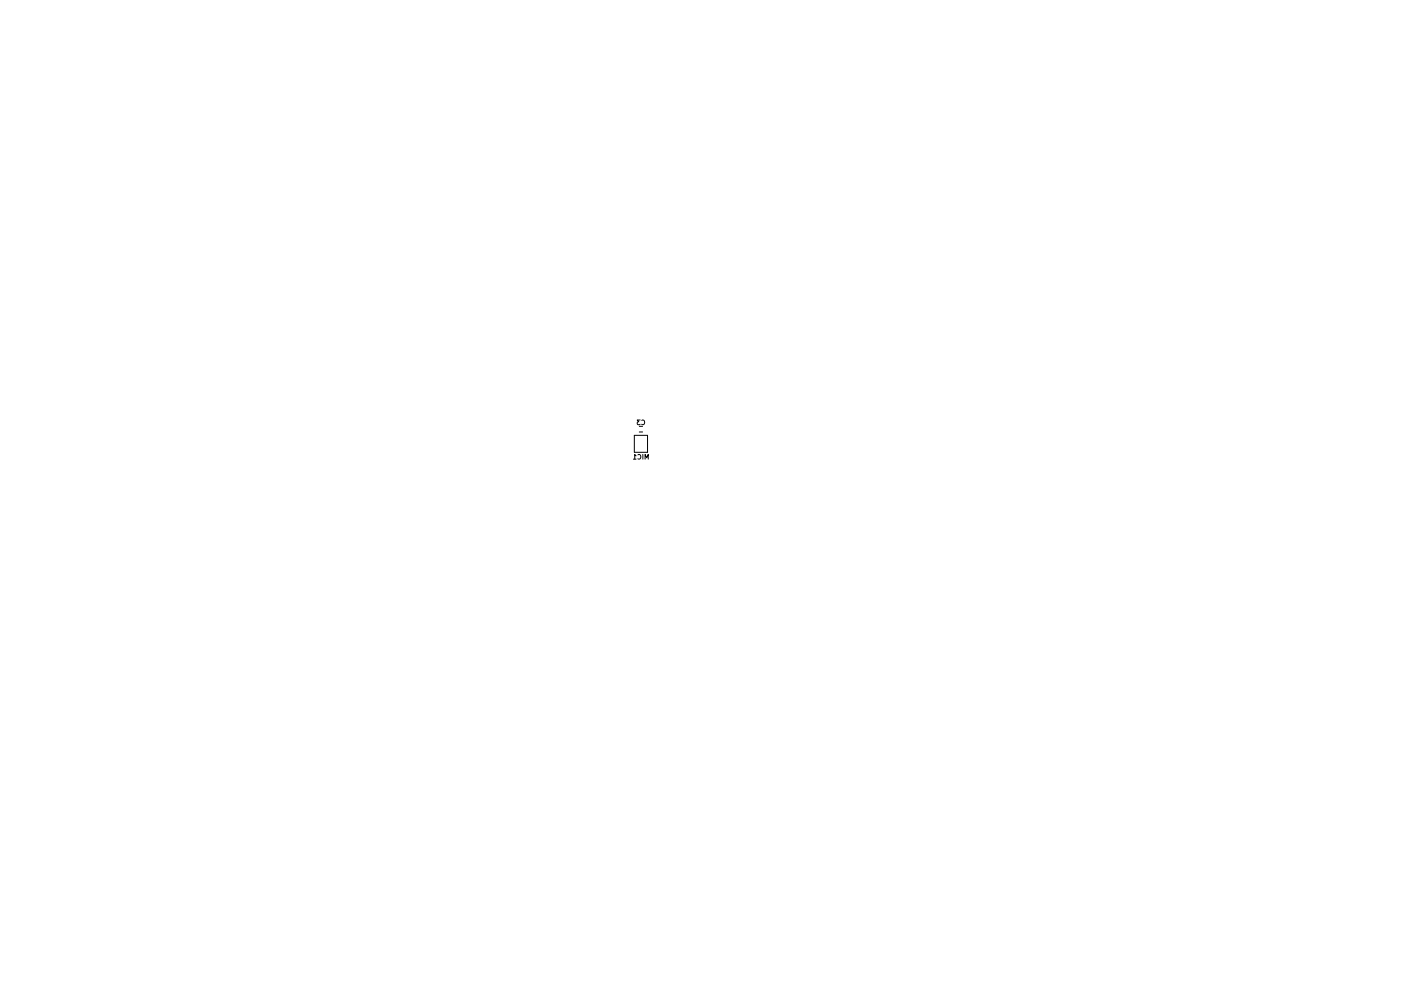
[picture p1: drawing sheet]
<svg xmlns="http://www.w3.org/2000/svg" width="297mm" height="210mm" viewBox="0 0 297 210" stroke-linecap="round" stroke-linejoin="round" font-family="sans-serif">
<path d="M134.3 97.4h.6M134.5 92.4h2.8v3.6h-2.8zM134.9 96.7l-.3-.3v1M135.2 96.5a.44 .44 0 0 1 .7 .4 .44 .44 0 0 1-.7 .4M135.5 91.7h.7M135.5 90.5h.7M135.7 89.1h-.6l.3 .4-.2 .1v.4h.5M136.1 89.2a.44 .44 0 0 1 .6 .4 .44 .44 0 0 1-.6 .4M136.3 96.4v1M136.8 97.4v-1l.3 .7 .3-.7v1" fill="none" stroke="#000" stroke-width=".21"/>
</svg>
